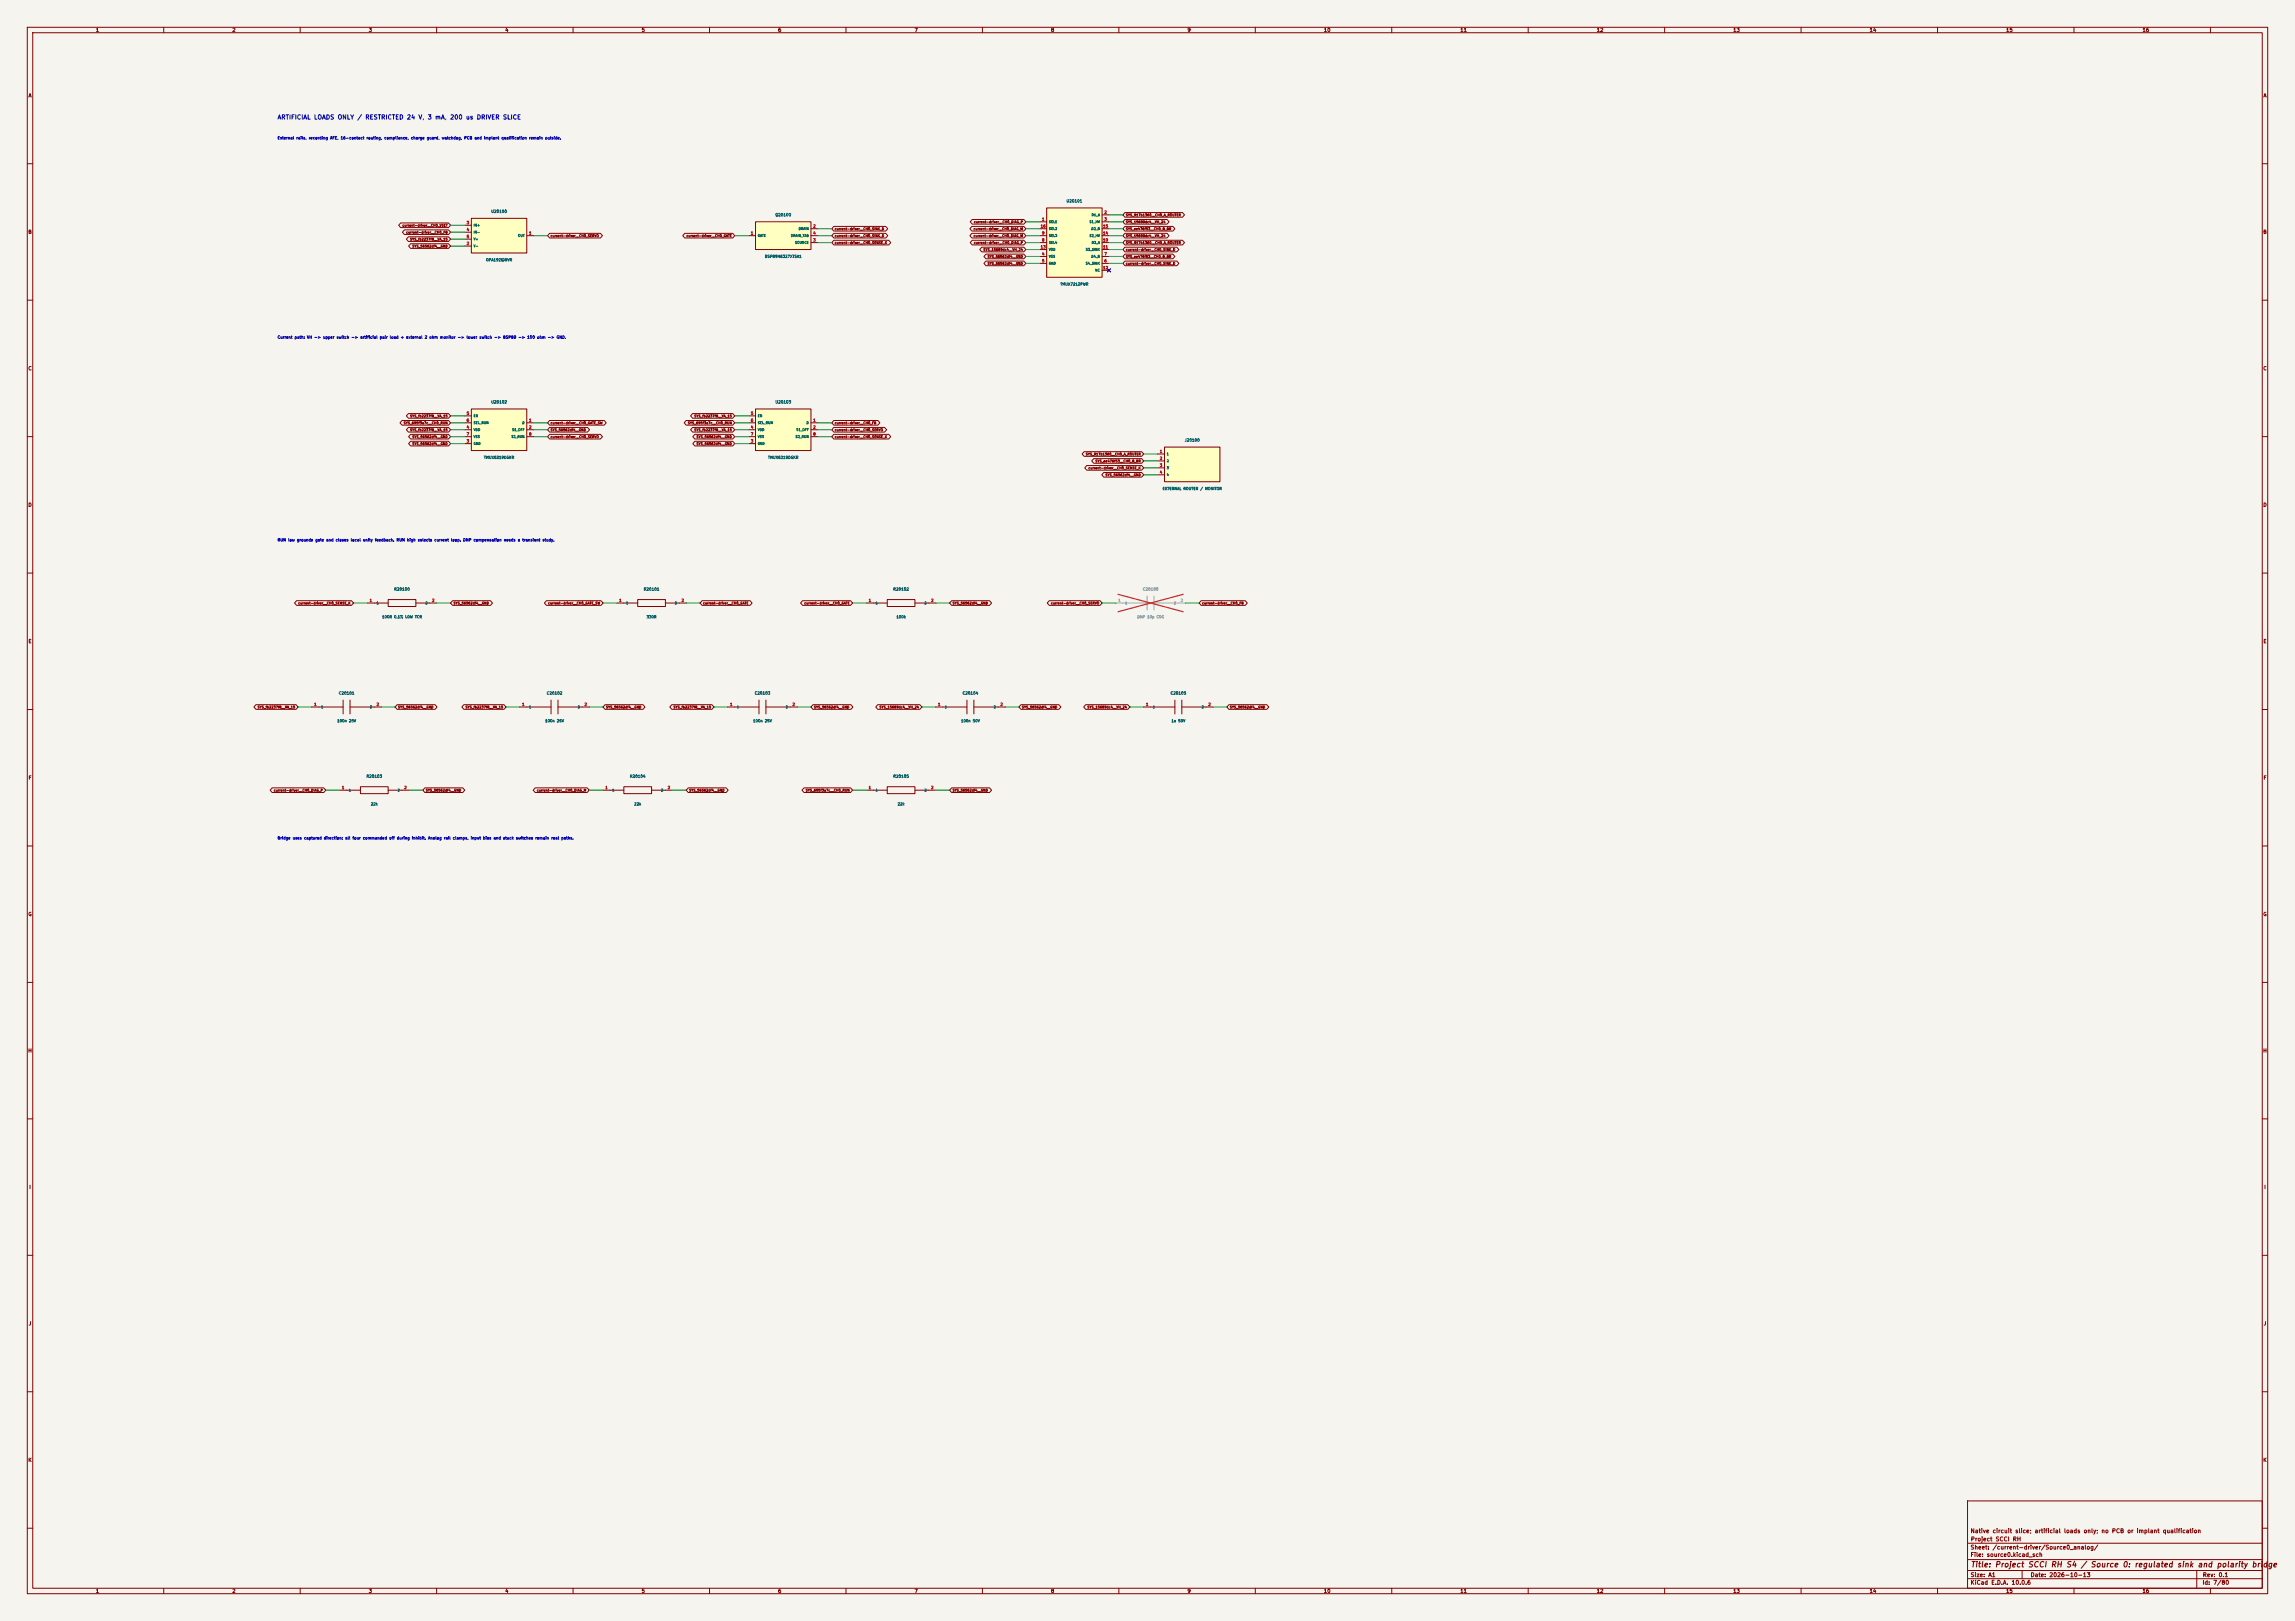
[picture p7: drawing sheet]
<svg xmlns="http://www.w3.org/2000/svg" width="841mm" height="594mm" viewBox="0 0 841 594" stroke-linecap="round" stroke-linejoin="round" font-family="sans-serif">
<defs><g id="words">
<text font-size="2" fill="#840000" x="722" y="574.8">Title: Project SCCI RH S4 / Source 0: regulated sink and polarity bridge</text>
<text font-size="1.6" fill="#0000c2" x="101.5" y="44.1">ARTIFICIAL LOADS ONLY / RESTRICTED 24 V, 3 mA, 200 us DRIVER SLICE</text>
<g font-size="1.5" fill="#840000">
<text x="721.9" y="562.1">Native circuit slice; artificial loads only; no PCB or implant qualification</text>
<text x="721.9" y="568.1">Sheet: /current-driver/Source0_analog/</text>
<text x="722" y="565.1">Project SCCI RH</text>
<text x="721.9" y="570.8">File: source0.kicad_sch</text>
<text x="721.9" y="581">KiCad E.D.A. 10.0.6</text>
<text x="721.9" y="578.2">Size: A1</text>
<text x="743.9" y="578.2">Date: 2026-10-13</text>
<text x="806.9" y="581">Id: 7/80</text>
<text x="807" y="578.2">Rev: 0.1</text>
</g>
<g font-size="1.3" fill="#840000">
<text x="35" y="12">1</text>
<text x="85" y="12">2</text>
<text x="135" y="12">3</text>
<text x="185" y="12">4</text>
<text x="235" y="12">5</text>
<text x="285" y="12">6</text>
<text x="335" y="12">7</text>
<text x="385" y="12">8</text>
<text x="435" y="12">9</text>
<text x="485" y="12">10</text>
<text x="535" y="12">11</text>
<text x="585" y="12">12</text>
<text x="635" y="12">13</text>
<text x="685" y="12">14</text>
<text x="735" y="12">15</text>
<text x="785" y="12">16</text>
<text x="10.3" y="36">A</text>
<text x="829.3" y="36">A</text>
<text x="10.2" y="86">B</text>
<text x="829.2" y="86">B</text>
<text x="10.2" y="136">C</text>
<text x="829.2" y="136">C</text>
<text x="10.2" y="186">D</text>
<text x="829.2" y="186">D</text>
<text x="10.3" y="236">E</text>
<text x="829.3" y="236">E</text>
<text x="10.3" y="286">F</text>
<text x="829.3" y="286">F</text>
<text x="10.2" y="336">G</text>
<text x="829.2" y="336">G</text>
<text x="10.2" y="386">H</text>
<text x="829.2" y="386">H</text>
<text x="10.6" y="436">I</text>
<text x="829.6" y="436">I</text>
<text x="10.4" y="486">J</text>
<text x="829.4" y="486">J</text>
<text x="10.2" y="536">K</text>
<text x="829.2" y="536">K</text>
<text x="35" y="584">1</text>
<text x="85" y="584">2</text>
<text x="135" y="584">3</text>
<text x="185" y="584">4</text>
<text x="235" y="584">5</text>
<text x="285" y="584">6</text>
<text x="335" y="584">7</text>
<text x="385" y="584">8</text>
<text x="435" y="584">9</text>
<text x="485" y="584">10</text>
<text x="535" y="584">11</text>
<text x="585" y="584">12</text>
<text x="635" y="584">13</text>
<text x="685" y="584">14</text>
<text x="735" y="584">15</text>
<text x="785" y="584">16</text>
</g>
<g font-size="1" fill="#0000c2">
<text x="101.6" y="51.3">External rails, recording AFE, 16-contact routing, compliance, charge guard, watchdog, PCB and implant qualification remain outside.</text>
<text x="101.6" y="124.3">Current path: VH -&gt; upper switch -&gt; artificial pair load + external 2 ohm monitor -&gt; lower switch -&gt; BSP89 -&gt; 100 ohm -&gt; GND.</text>
<text x="101.6" y="198.6">RUN low grounds gate and closes local unity feedback. RUN high selects current loop. DNP compensation needs a transient study.</text>
<text x="101.6" y="307.8">Bridge uses captured direction; all four commanded off during inhibit. Analog rail clamps, input bias and stuck switches remain real paths.</text>
</g>
<g font-size="1" fill="#006464">
<text x="390.7" y="74.4">U20101</text>
<text x="179.9" y="78.2">U20100</text>
<text x="284" y="79.5">Q20100</text>
<text x="178" y="96">OPA192IDBVR</text>
<text x="280.2" y="94.7">BSP89H6327XTSA1</text>
<text x="388.4" y="104.9">TMUX7212PWR</text>
<text x="179.9" y="148.1">U20102</text>
<text x="284" y="148.1">U20103</text>
<text x="434" y="162">J20100</text>
<text x="177.2" y="168.4">TMUX6219DGKR</text>
<text x="281.4" y="168.4">TMUX6219DGKR</text>
<text x="425.9" y="179.8">EXTERNAL ROUTER / MONITOR</text>
<text x="144.3" y="216.7">R20100</text>
<text x="235.8" y="216.7">R20101</text>
<text x="327.2" y="216.7">R20102</text>
<text x="139.9" y="226.8">100R 0.1% LOW TCR</text>
<text x="236.8" y="226.8">330R</text>
<text x="328.4" y="226.8">100k</text>
<text x="124" y="254.8">C20101</text>
<text x="200.2" y="254.8">C20102</text>
<text x="276.4" y="254.8">C20103</text>
<text x="352.6" y="254.8">C20104</text>
<text x="428.8" y="254.8">C20105</text>
<text x="123.4" y="264.9">100n 25V</text>
<text x="199.6" y="264.9">100n 25V</text>
<text x="275.8" y="264.9">100n 25V</text>
<text x="352" y="264.9">100n 50V</text>
<text x="429.1" y="264.9">1u 50V</text>
<text x="134.2" y="285.2">R20103</text>
<text x="230.7" y="285.2">R20104</text>
<text x="327.2" y="285.2">R20105</text>
<text x="135.8" y="295.4">22k</text>
<text x="232.3" y="295.4">22k</text>
<text x="328.8" y="295.4">22k</text>
</g>
<g font-size="1" fill="#a90000">
<text x="170.9" y="82.4">3</text>
<text x="297.9" y="83.6">2</text>
<text x="381.2" y="83.6">16</text>
<text x="381.7" y="81.1">1</text>
<text x="404.1" y="83.6">15</text>
<text x="404.6" y="78.6">2</text>
<text x="404.6" y="81.1">3</text>
<text x="170.9" y="90">2</text>
<text x="170.9" y="84.9">4</text>
<text x="170.9" y="87.4">5</text>
<text x="193.7" y="86.2">1</text>
<text x="275" y="86.2">1</text>
<text x="297.9" y="88.7">3</text>
<text x="297.9" y="86.2">4</text>
<text x="381.7" y="88.7">8</text>
<text x="381.7" y="86.2">9</text>
<text x="404.1" y="88.7">10</text>
<text x="404.1" y="86.2">14</text>
<text x="381.2" y="91.3">13</text>
<text x="381.7" y="93.8">4</text>
<text x="404.1" y="91.3">11</text>
<text x="404.6" y="93.8">7</text>
<text x="381.7" y="96.3">5</text>
<text x="404.1" y="98.9">12</text>
<text x="404.6" y="96.3">6</text>
<text x="170.9" y="152.2">5</text>
<text x="170.9" y="154.8">6</text>
<text x="193.7" y="154.8">1</text>
<text x="275" y="152.2">5</text>
<text x="275" y="154.8">6</text>
<text x="297.9" y="154.8">1</text>
<text x="170.9" y="157.3">4</text>
<text x="170.9" y="159.8">7</text>
<text x="193.7" y="157.3">2</text>
<text x="193.7" y="159.8">8</text>
<text x="275" y="157.3">4</text>
<text x="275" y="159.8">7</text>
<text x="297.9" y="157.3">2</text>
<text x="297.9" y="159.8">8</text>
<text x="170.9" y="162.4">3</text>
<text x="275" y="162.4">3</text>
<text x="424.9" y="166.2">1</text>
<text x="424.9" y="168.7">2</text>
<text x="424.9" y="171.3">3</text>
<text x="424.9" y="173.8">4</text>
<text x="135.3" y="220.8">1</text>
<text x="158.2" y="220.8">2</text>
<text x="226.8" y="220.8">1</text>
<text x="249.6" y="220.8">2</text>
<text x="318.2" y="220.8">1</text>
<text x="341.1" y="220.8">2</text>
<text x="115" y="258.9">1</text>
<text x="137.9" y="258.9">2</text>
<text x="191.2" y="258.9">1</text>
<text x="214.1" y="258.9">2</text>
<text x="267.4" y="258.9">1</text>
<text x="290.3" y="258.9">2</text>
<text x="343.6" y="258.9">1</text>
<text x="366.5" y="258.9">2</text>
<text x="419.8" y="258.9">1</text>
<text x="442.7" y="258.9">2</text>
<text x="125.2" y="289.4">1</text>
<text x="148" y="289.4">2</text>
<text x="221.7" y="289.4">1</text>
<text x="244.5" y="289.4">2</text>
<text x="318.2" y="289.4">1</text>
<text x="341.1" y="289.4">2</text>
</g>
<g font-size="1" fill="#a5a4a2">
<text x="409.6" y="220.8">1</text>
<text x="432.5" y="220.8">2</text>
</g>
<g font-size="1" fill="#939391">
<text x="418.7" y="216.7">C20100</text>
<text x="416.6" y="226.8">DNP 10p C0G</text>
</g>
<g font-size=".9" fill="#840000">
<text x="147.3" y="83.3">current-driver__CH0_VSET</text>
<text x="356.8" y="82">current-driver__CH0_DIAG_P</text>
<text x="412.5" y="79.4">SYS_917b1360__CH0_A_ROUTER</text>
<text x="412.5" y="82">SYS_15689dc4__VH_24</text>
<text x="148.7" y="85.8">current-driver__CH0_FB</text>
<text x="150.2" y="88.3">SYS_fb2237f8__VA_15</text>
<text x="201.6" y="87.1">current-driver__CH0_SERVO</text>
<text x="251.4" y="87.1">current-driver__CH0_GATE</text>
<text x="305.8" y="84.5">current-driver__CH0_SINK_D</text>
<text x="305.8" y="87.1">current-driver__CH0_SINK_D</text>
<text x="305.8" y="89.6">current-driver__CH0_SENSE_K</text>
<text x="356.6" y="84.5">current-driver__CH0_DIAG_M</text>
<text x="356.6" y="87.1">current-driver__CH0_DIAG_M</text>
<text x="356.8" y="89.6">current-driver__CH0_DIAG_P</text>
<text x="412.5" y="87.1">SYS_15689dc4__VH_24</text>
<text x="412.5" y="89.6">SYS_917b1360__CH0_A_ROUTER</text>
<text x="412.5" y="84.5">SYS_ee476f53__CH0_B_BR</text>
<text x="151" y="90.9">SYS_56562df4__GND</text>
<text x="360.2" y="92.1">SYS_15689dc4__VH_24</text>
<text x="361.8" y="94.7">SYS_56562df4__GND</text>
<text x="412.5" y="92.1">current-driver__CH0_SINK_D</text>
<text x="412.5" y="94.7">SYS_ee476f53__CH0_B_BR</text>
<text x="361.8" y="97.2">SYS_56562df4__GND</text>
<text x="412.5" y="97.2">current-driver__CH0_SINK_D</text>
<text x="147.8" y="155.6">SYS_695f3a7c__CH0_RUN</text>
<text x="150.2" y="153.1">SYS_fb2237f8__VA_15</text>
<text x="201.6" y="155.6">current-driver__CH0_GATE_SW</text>
<text x="251.9" y="155.6">SYS_695f3a7c__CH0_RUN</text>
<text x="254.3" y="153.1">SYS_fb2237f8__VA_15</text>
<text x="305.8" y="155.6">current-driver__CH0_FB</text>
<text x="150.2" y="158.2">SYS_fb2237f8__VA_15</text>
<text x="151" y="160.7">SYS_56562df4__GND</text>
<text x="201.6" y="158.2">SYS_56562df4__GND</text>
<text x="201.6" y="160.7">current-driver__CH0_SERVO</text>
<text x="254.3" y="158.2">SYS_fb2237f8__VA_15</text>
<text x="255.1" y="160.7">SYS_56562df4__GND</text>
<text x="305.8" y="158.2">current-driver__CH0_SERVO</text>
<text x="305.8" y="160.7">current-driver__CH0_SENSE_K</text>
<text x="151" y="163.3">SYS_56562df4__GND</text>
<text x="255.1" y="163.3">SYS_56562df4__GND</text>
<text x="397.8" y="167.1">SYS_917b1360__CH0_A_ROUTER</text>
<text x="398.7" y="172.2">current-driver__CH0_SENSE_K</text>
<text x="401.3" y="169.6">SYS_ee476f53__CH0_B_BR</text>
<text x="405" y="174.7">SYS_56562df4__GND</text>
<text x="109.2" y="221.7">current-driver__CH0_SENSE_K</text>
<text x="166.1" y="221.7">SYS_56562df4__GND</text>
<text x="200.7" y="221.7">current-driver__CH0_GATE_SW</text>
<text x="257.5" y="221.7">current-driver__CH0_GATE</text>
<text x="294.6" y="221.7">current-driver__CH0_GATE</text>
<text x="349" y="221.7">SYS_56562df4__GND</text>
<text x="385" y="221.7">current-driver__CH0_SERVO</text>
<text x="440.4" y="221.7">current-driver__CH0_FB</text>
<text x="94.3" y="259.8">SYS_fb2237f8__VA_15</text>
<text x="145.8" y="259.8">SYS_56562df4__GND</text>
<text x="170.5" y="259.8">SYS_fb2237f8__VA_15</text>
<text x="222" y="259.8">SYS_56562df4__GND</text>
<text x="246.7" y="259.8">SYS_fb2237f8__VA_15</text>
<text x="298.2" y="259.8">SYS_56562df4__GND</text>
<text x="322.1" y="259.8">SYS_15689dc4__VH_24</text>
<text x="374.4" y="259.8">SYS_56562df4__GND</text>
<text x="398.3" y="259.8">SYS_15689dc4__VH_24</text>
<text x="450.6" y="259.8">SYS_56562df4__GND</text>
<text x="100.2" y="290.3">current-driver__CH0_DIAG_P</text>
<text x="155.9" y="290.3">SYS_56562df4__GND</text>
<text x="196.6" y="290.3">current-driver__CH0_DIAG_M</text>
<text x="252.4" y="290.3">SYS_56562df4__GND</text>
<text x="295.1" y="290.3">SYS_695f3a7c__CH0_RUN</text>
<text x="349" y="290.3">SYS_56562df4__GND</text>
</g>
<g font-size=".9" fill="#006464">
<text x="173.4" y="83.2">IN+</text>
<text x="384.3" y="81.9">SEL1</text>
<text x="399.1" y="81.9">S1_HV</text>
<text x="399.9" y="79.4">D1_A</text>
<text x="173.4" y="85.7">IN-</text>
<text x="173.4" y="88.3">V+</text>
<text x="189.7" y="87">OUT</text>
<text x="277.6" y="87">GATE</text>
<text x="289.7" y="87">DRAIN_TAB</text>
<text x="291.2" y="89.5">SOURCE</text>
<text x="292.6" y="84.5">DRAIN</text>
<text x="384.3" y="89.5">SEL4</text>
<text x="384.3" y="87">SEL3</text>
<text x="384.3" y="84.5">SEL2</text>
<text x="399.1" y="87">S2_HV</text>
<text x="399.8" y="84.5">D2_B</text>
<text x="399.9" y="89.5">D3_A</text>
<text x="173.4" y="90.8">V-</text>
<text x="384.3" y="94.6">VSS</text>
<text x="384.3" y="92.1">VDD</text>
<text x="397.8" y="92.1">S3_SINK</text>
<text x="399.8" y="94.6">D4_B</text>
<text x="384.3" y="97.2">GND</text>
<text x="397.8" y="97.2">S4_SINK</text>
<text x="401.2" y="99.7">NC</text>
<text x="173.4" y="153">EN</text>
<text x="173.4" y="155.6">SEL_RUN</text>
<text x="191.3" y="155.6">D</text>
<text x="277.6" y="153">EN</text>
<text x="277.6" y="155.6">SEL_RUN</text>
<text x="295.4" y="155.6">D</text>
<text x="173.4" y="158.1">VDD</text>
<text x="173.4" y="160.7">VSS</text>
<text x="187.3" y="160.7">S2_RUN</text>
<text x="187.5" y="158.1">S1_OFF</text>
<text x="277.6" y="158.1">VDD</text>
<text x="277.6" y="160.7">VSS</text>
<text x="291.4" y="160.7">S2_RUN</text>
<text x="291.7" y="158.1">S1_OFF</text>
<text x="173.4" y="163.2">GND</text>
<text x="277.6" y="163.2">GND</text>
<text x="427.4" y="167">1</text>
<text x="427.4" y="169.6">2</text>
<text x="427.4" y="172.1">3</text>
<text x="427.4" y="174.6">4</text>
<text x="137.9" y="221.6">1</text>
<text x="155.8" y="221.6">2</text>
<text x="229.3" y="221.6">1</text>
<text x="247.2" y="221.6">2</text>
<text x="320.8" y="221.6">1</text>
<text x="338.7" y="221.6">2</text>
<text x="117.6" y="259.7">1</text>
<text x="135.5" y="259.7">2</text>
<text x="193.8" y="259.7">1</text>
<text x="211.7" y="259.7">2</text>
<text x="270" y="259.7">1</text>
<text x="287.9" y="259.7">2</text>
<text x="346.2" y="259.7">1</text>
<text x="364.1" y="259.7">2</text>
<text x="422.4" y="259.7">1</text>
<text x="440.3" y="259.7">2</text>
<text x="127.7" y="290.2">1</text>
<text x="145.6" y="290.2">2</text>
<text x="224.2" y="290.2">1</text>
<text x="242.1" y="290.2">2</text>
<text x="320.8" y="290.2">1</text>
<text x="338.7" y="290.2">2</text>
</g>
<g font-size=".9" fill="#939391">
<text x="412.2" y="221.6">1</text>
<text x="430.1" y="221.6">2</text>
</g>
</g></defs>
<path d="M0 0h841v594h-841z" fill="#f5f4ef" stroke="#f5f4ef" stroke-width=".37"/>
<g fill="none" stroke="#840000" stroke-width=".37">
<path d="M10 10h821v574h-821zM12 12h817v570h-817zM60 10v2M110 10v2M160 10v2M210 10v2M260 10v2M310 10v2M360 10v2M410 10v2M460 10v2M510 10v2"/>
<path d="M560 10v2M610 10v2M660 10v2M710 10v2M760 10v2M810 10v2M10 60h2M829 60h2M10 110h2M829 110h2M10 160h2M829 160h2"/>
<path d="M10 210h2M325.1 219.7h10.2v2.5h-10.2zM829 210h2M317.5 221h7.6M335.3 221h7.6M10 260h2M342.9 259.1h11.4M354.3 256.5v5.1M356.9 259.1h11.4M356.9 256.5v5.1M829 260h2M10 310h2"/>
<path d="M829 310h2M10 360h2M829 360h2M10 410h2M829 410h2M10 460h2M829 460h2M10 510h2M829 510h2M10 560h2M721 550h108v32h-108zM829 560h2"/>
<path d="M721 578.5h108M721 575.5h108M721 571.5h108M721 565.5h108M741 575.5v3M805 575.5v6.5M60 582v2M110 582v2M160 582v2M210 582v2M260 582v2M310 582v2"/>
<path d="M360 582v2M410 582v2M460 582v2M510 582v2M560 582v2M610 582v2M660 582v2M710 582v2M760 582v2M810 582v2"/>
</g>
<path d="M276.9 149.9h20.3v15.2h-20.3z" fill="#ffffc2"/>
<path d="M274.3 154.9h2.6M274.3 157.5h2.6M274.3 152.4h2.6M276.9 149.9h20.3v15.2h-20.3zM297.2 154.9h2.5M297.2 157.5h2.5M274.3 162.6h2.6M274.3 160h2.6M297.2 160h2.5" fill="none" stroke="#840000" stroke-width=".37"/>
<path d="M172.7 80h20.3v12.7h-20.3z" fill="#ffffc2"/>
<path d="M170.2 90.2h2.5M170.2 82.5h2.5M170.2 85.1h2.5M170.2 87.6h2.5M172.7 80h20.3v12.7h-20.3zM193 86.4h2.6" fill="none" stroke="#840000" stroke-width=".37"/>
<path d="M276.9 81.3h20.3v10.1h-20.3z" fill="#ffffc2"/>
<path d="M274.3 86.4h2.6M276.9 81.3h20.3v10.1h-20.3zM297.2 86.4h2.5M297.2 83.8h2.5M297.2 88.9h2.5" fill="none" stroke="#840000" stroke-width=".37"/>
<path d="M383.5 76.2h20.4v25.4h-20.4z" fill="#ffffc2"/>
<g fill="none" stroke="#840000" stroke-width=".37">
<path d="M383.5 76.2h20.4v25.4h-20.4zM403.9 78.7h2.5M381 81.3h2.5M381 94h2.5M381 96.5h2.5M381 88.9h2.5M381 86.4h2.5M381 91.4h2.5M381 83.8h2.5M403.9 81.3h2.5M403.9 94h2.5M403.9 96.5h2.5"/>
<path d="M403.9 88.9h2.5M403.9 86.4h2.5M403.9 91.4h2.5M403.9 99.1h2.5M403.9 83.8h2.5M406 98.7l.8 .7M406.8 98.7l-.8 .7"/>
</g>
<path d="M172.7 149.9h20.3v15.2h-20.3z" fill="#ffffc2"/>
<g fill="none" stroke="#840000" stroke-width=".37">
<path d="M170.2 154.9h2.5M170.2 157.5h2.5M170.2 152.4h2.5M172.7 149.9h20.3v15.2h-20.3zM193 154.9h2.6M193 157.5h2.6M170.2 162.6h2.5M170.2 160h2.5M193 160h2.6M142.2 219.7h10.2v2.5h-10.2zM233.7 219.7h10.1v2.5h-10.1zM134.6 221h7.6"/>
<path d="M152.4 221h7.6M226.1 221h7.6M243.8 221h7.7M114.3 259.1h11.4M125.7 256.5v5.1M128.3 259.1h11.4M128.3 256.5v5.1M190.5 259.1h11.4M201.9 256.5v5.1M204.5 259.1h11.4M204.5 256.5v5.1M266.7 259.1h11.4"/>
<path d="M278.1 256.5v5.1M280.7 259.1h11.4M280.7 256.5v5.1M124.5 289.6h7.6M132.1 288.3h10.1v2.5h-10.1zM142.2 289.6h7.7M221 289.6h7.6M228.6 288.3h10.2v2.5h-10.2zM238.8 289.6h7.6"/>
</g>
<path d="M426.7 163.8h20.3v12.7h-20.3z" fill="#ffffc2"/>
<g fill="none" stroke="#840000" stroke-width=".37">
<path d="M412.2 77.9h21.1l.8 .8-.8 .9h-21.1l-.7-.9zM146.8 81.7h17.6l.7 .8-.7 .9h-17.6l-.7-.9zM148.2 84.2h16.2l.7 .9-.7 .8h-16.2l-.7-.8zM149.7 86.8h14.7l.7 .8-.7 .9h-14.7l-.8-.9zM150.5 89.3h13.9l.7 .9-.7 .8h-13.9l-.8-.8zM201.4 85.5h18.6l.8 .9-.8 .8h-18.6l-.7-.8zM250.9 85.5h17.6l.7 .9-.7 .8h-17.6l-.7-.8zM305.5 83h19.1l.7 .8-.7 .9h-19.1l-.7-.9zM305.5 85.5h19.1l.7 .9-.7 .8h-19.1l-.7-.8zM305.5 88h20.2l.7 .9-.7 .8h-20.2l-.7-.8zM356.1 83h19.1l.7 .8-.7 .9h-19.1l-.7-.9zM356.1 85.5h19.1l.7 .9-.7 .8h-19.1l-.7-.8z"/>
<path d="M356.3 80.4h18.9l.7 .9-.7 .8h-18.9l-.8-.8zM356.3 88h18.9l.7 .9-.7 .8h-18.9l-.8-.8zM359.8 90.6h15.4l.7 .8-.7 .9h-15.4l-.8-.9zM361.3 93.1h13.9l.7 .9-.7 .8h-13.9l-.8-.8zM361.3 95.7h13.9l.7 .8-.7 .9h-13.9l-.8-.9zM412.2 85.5h15.4l.8 .9-.8 .8h-15.4l-.7-.8zM412.2 88h21.1l.8 .9-.8 .8h-21.1l-.7-.8zM412.2 90.6h19.1l.7 .8-.7 .9h-19.1l-.7-.9zM412.2 93.1h17.6l.7 .9-.7 .8h-17.6l-.7-.8zM412.2 95.7h19.1l.7 .8-.7 .9h-19.1l-.7-.9zM412.2 80.4h15.4l.8 .9-.8 .8h-15.4l-.7-.8zM412.2 83h17.6l.7 .8-.7 .9h-17.6l-.7-.9z"/>
<path d="M147.3 154.1h17.1l.7 .8-.7 .9h-17.1l-.7-.9zM149.7 151.5h14.7l.7 .9-.7 .8h-14.7l-.8-.8zM149.7 156.6h14.7l.7 .9-.7 .8h-14.7l-.8-.8zM150.5 159.2h13.9l.7 .8-.7 .9h-13.9l-.8-.9zM201.4 154.1h20l.7 .8-.7 .9h-20l-.7-.9zM201.4 156.6h13.9l.7 .9-.7 .8h-13.9l-.7-.8zM201.4 159.2h18.6l.8 .8-.8 .9h-18.6l-.7-.9zM251.5 154.1h17l.7 .8-.7 .9h-17l-.8-.9zM253.8 151.5h14.7l.7 .9-.7 .8h-14.7l-.7-.8zM253.8 156.6h14.7l.7 .9-.7 .8h-14.7l-.7-.8zM254.6 159.2h13.9l.7 .8-.7 .9h-13.9l-.7-.9zM305.5 154.1h16.2l.7 .8-.7 .9h-16.2l-.7-.9z"/>
<path d="M305.5 156.6h18.7l.7 .9-.7 .8h-18.7l-.7-.8zM305.5 159.2h20.2l.7 .8-.7 .9h-20.2l-.7-.9zM150.5 161.7h13.9l.7 .9-.7 .8h-13.9l-.8-.8zM254.6 161.7h13.9l.7 .9-.7 .8h-13.9l-.7-.8zM397.3 165.5h21.1l.7 .9-.7 .8h-21.1l-.8-.8zM398.2 170.6h20.2l.7 .8-.7 .9h-20.2l-.7-.9zM400.8 168.1h17.6l.7 .8-.7 .9h-17.6l-.8-.9zM404.5 173.1h13.9l.7 .9-.7 .8h-13.9l-.8-.8zM424.2 166.4h2.5M424.2 168.9h2.5M424.2 171.4h2.5M424.2 174h2.5"/>
<path d="M426.7 163.8h20.3v12.7h-20.3zM108.7 220.1h20.1l.7 .9-.7 .8h-20.1l-.8-.8zM165.8 220.1h13.9l.8 .9-.8 .8h-13.9l-.7-.8zM200.2 220.1h20l.8 .9-.8 .8h-20l-.7-.8zM257.3 220.1h17.6l.7 .9-.7 .8h-17.6l-.8-.8zM294.1 220.1h17.6l.7 .9-.7 .8h-17.6l-.7-.8zM348.7 220.1h13.9l.8 .9-.8 .8h-13.9l-.7-.8zM384.5 220.1h18.6l.8 .9-.8 .8h-18.6l-.7-.8zM440.2 220.1h16.1l.8 .9-.8 .8h-16.1l-.8-.8zM93.8 258.2h14.7l.7 .9-.7 .8h-14.7l-.8-.8zM145.5 258.2h13.9l.8 .9-.8 .8h-13.9l-.7-.8zM170 258.2h14.7l.7 .9-.7 .8h-14.7l-.8-.8z"/>
<path d="M221.7 258.2h13.9l.8 .9-.8 .8h-13.9l-.7-.8zM246.2 258.2h14.7l.7 .9-.7 .8h-14.7l-.8-.8zM297.9 258.2h13.9l.8 .9-.8 .8h-13.9l-.7-.8zM321.7 258.2h15.4l.7 .9-.7 .8h-15.4l-.8-.8zM374.1 258.2h13.9l.8 .9-.8 .8h-13.9l-.7-.8zM397.9 258.2h15.4l.7 .9-.7 .8h-15.4l-.8-.8zM419.1 259.1h11.4M430.5 256.5v5.1M433.1 259.1h11.4M433.1 256.5v5.1M450.3 258.2h13.9l.8 .9-.8 .8h-13.9l-.7-.8zM99.7 288.7h18.9l.8 .9-.8 .8h-18.9l-.7-.8z"/>
<path d="M155.7 288.7h13.9l.7 .9-.7 .8h-13.9l-.8-.8zM196.1 288.7h19.1l.7 .9-.7 .8h-19.1l-.7-.8zM252.2 288.7h13.9l.7 .9-.7 .8h-13.9l-.7-.8zM294.6 288.7h17.1l.7 .9-.7 .8h-17.1l-.7-.8zM317.5 289.6h7.6M325.1 288.3h10.2v2.5h-10.2zM335.3 289.6h7.6M348.7 288.7h13.9l.8 .9-.8 .8h-13.9l-.7-.8z"/>
</g>
<path d="M420.4 218.4v5.1M422.9 218.4v5.1M408.9 221h11.5M422.9 221h11.4" fill="none" stroke="#9c9b98" stroke-width=".37"/>
<path d="M409.7 217.8l23.9 6.4M433.6 217.8l-23.9 6.4" fill="none" stroke="#e12e31" stroke-width=".46"/>
<g fill="none" stroke="#009600" stroke-width=".37">
<path d="M406.4 78.7h5.1M165.1 82.5h5.1M165.1 85.1h5.1M165.1 87.6h5.1M165.1 90.2h5.1M195.6 86.4h5.1M269.2 86.4h5.1M299.7 88.9h5.1M299.7 86.4h5.1M299.7 83.8h5.1M375.9 88.9h5.1M375.9 86.4h5.1"/>
<path d="M375.9 91.4h5.1M375.9 94h5.1M375.9 96.5h5.1M375.9 81.3h5.1M375.9 83.8h5.1M406.4 88.9h5.1M406.4 86.4h5.1M406.4 91.4h5.1M406.4 94h5.1M406.4 96.5h5.1M406.4 81.3h5.1M406.4 83.8h5.1"/>
<path d="M165.1 157.5h5.1M165.1 152.4h5.1M165.1 154.9h5.1M195.6 157.5h5.1M195.6 154.9h5.1M269.2 157.5h5.1M269.2 152.4h5.1M269.2 154.9h5.1M299.7 157.5h5.1M299.7 154.9h5.1M165.1 160h5.1M165.1 162.6h5.1"/>
<path d="M195.6 160h5.1M269.2 160h5.1M269.2 162.6h5.1M299.7 160h5.1M419.1 166.4h5.1M419.1 168.9h5.1M419.1 171.4h5.1M419.1 174h5.1M129.5 221h5.1M160 221h5.1M221 221h5.1M251.5 221h5"/>
<path d="M312.4 221h5.1M342.9 221h5.1M403.9 221h5M434.3 221h5.1M109.2 259.1h5.1M139.7 259.1h5.1M185.4 259.1h5.1M215.9 259.1h5.1M261.6 259.1h5.1M292.1 259.1h5.1M337.8 259.1h5.1M368.3 259.1h5.1"/>
<path d="M414 259.1h5.1M444.5 259.1h5.1M119.4 289.6h5.1M149.9 289.6h5M215.9 289.6h5.1M246.4 289.6h5.1M312.4 289.6h5.1M342.9 289.6h5.1"/>
</g>
<path d="M405.8 98.4l1.2 1.3M407 98.4l-1.2 1.3" fill="none" stroke="#000084" stroke-width=".37"/>
<use href="#words"/>
</svg>
